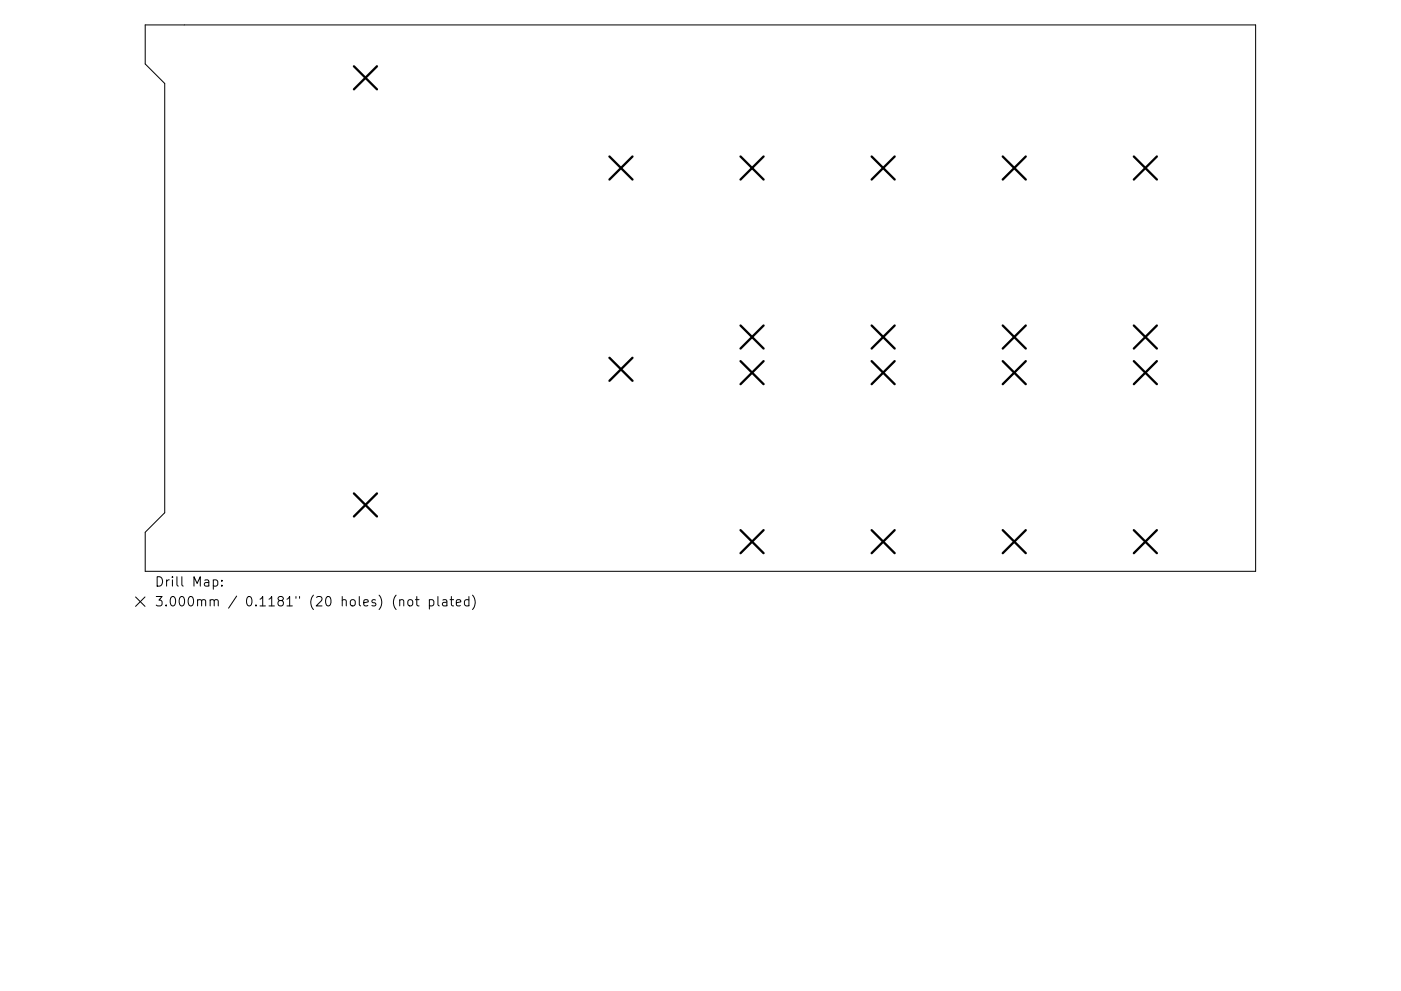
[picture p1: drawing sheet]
<svg xmlns="http://www.w3.org/2000/svg" width="297mm" height="210mm" viewBox="0 0 297 210" stroke-linecap="round" stroke-linejoin="round" font-family="sans-serif">
<defs><g id="words">
<g font-size="2.8">
<text x="32.7" y="124.5">Drill Map:</text>
<text x="32.7" y="128.7">3.000mm / 0.1181&quot; (20 holes) (not plated)</text>
</g>
</g></defs>
<g fill="none" stroke="#000" stroke-width=".21">
<path d="M30.8 5.3h235.4v115.9h-235.4v-8.3l4.1-4.1v-91.1l-4.1-4.1zM28.7 126.7l2 2M30.7 126.7l-2 2M45.2 123.1l.6-.1 .4 .4v.6l-.2 .3h-.8M47 124.2v.2M47 123.1v.2M84.7 127.4l.3-.2 .5 .1 .1 1.3M86.6 127.4l.2-.2a.54 .54 0 0 1 .7 .4l-.1 .8a.54 .54 0 0 1-.5 .2 .54 .54 0 0 1-.4-.4zM88.1 127.2h.7M88.4 126.6v1.7l.1 .2 .3 .1M91 127.3l.6-.1 .4 .4v.6l-.2 .3h-.8M91 127.2v2"/>
<path d="M92.8 126.6v1.7l.3 .3M93.9 127.3h.8v1.3M94.7 127.7l-.6 .1a.39 .39 0 0 0-.3 .4 .39 .39 0 0 0 .3 .4l.6-.1M95.4 127.2h.8M95.7 126.6v1.7l.1 .2 .4 .1M96.7 127.9l1-.2-.1-.4-.6-.1-.3 .3 .1 1h.8M99.4 127.3l-.6-.1-.3 .4v.6l.2 .3h.7M99.4 126.6v2M100.2 126.3a2.29 2.29 0 0 1 0 3"/>
</g>
<g fill="none" stroke="#000" stroke-width=".49">
<path d="M75 14.1l4.9 4.9M79.9 14.1l-4.9 4.9M129.2 33.2l4.9 4.9M134.1 33.2l-4.9 4.9M157 33.2l4.9 4.9M161.9 33.2l-4.9 4.9M184.8 33.2l4.9 4.9M189.7 33.2l-4.9 4.9M212.6 33.2l4.9 4.9M217.5 33.2l-4.9 4.9M240.4 33.2l4.9 4.9M245.3 33.2l-4.9 4.9"/>
<path d="M129.2 75.9l4.9 4.9M134.1 75.9l-4.9 4.9M157 69.1l4.9 4.9M157 76.6l4.9 4.9M161.9 69.1l-4.9 4.9M161.9 76.6l-4.9 4.9M184.8 69.1l4.9 4.9M184.8 76.6l4.9 4.9M189.7 69.1l-4.9 4.9M189.7 76.6l-4.9 4.9M212.6 69.1l4.9 4.9M212.6 76.6l4.9 4.9"/>
<path d="M217.5 69.1l-4.9 4.9M217.5 76.6l-4.9 4.9M240.4 69.1l4.9 4.9M240.4 76.6l4.9 4.9M245.3 69.1l-4.9 4.9M245.3 76.6l-4.9 4.9M75 104.7l4.9 4.9M79.9 104.7l-4.9 4.9M157 112.5l4.9 4.9M161.9 112.5l-4.9 4.9M184.8 112.5l4.9 4.9M189.7 112.5l-4.9 4.9"/>
<path d="M212.6 112.5l4.9 4.9M217.5 112.5l-4.9 4.9M240.4 112.5l4.9 4.9M245.3 112.5l-4.9 4.9"/>
</g>
<use href="#words"/>
</svg>
